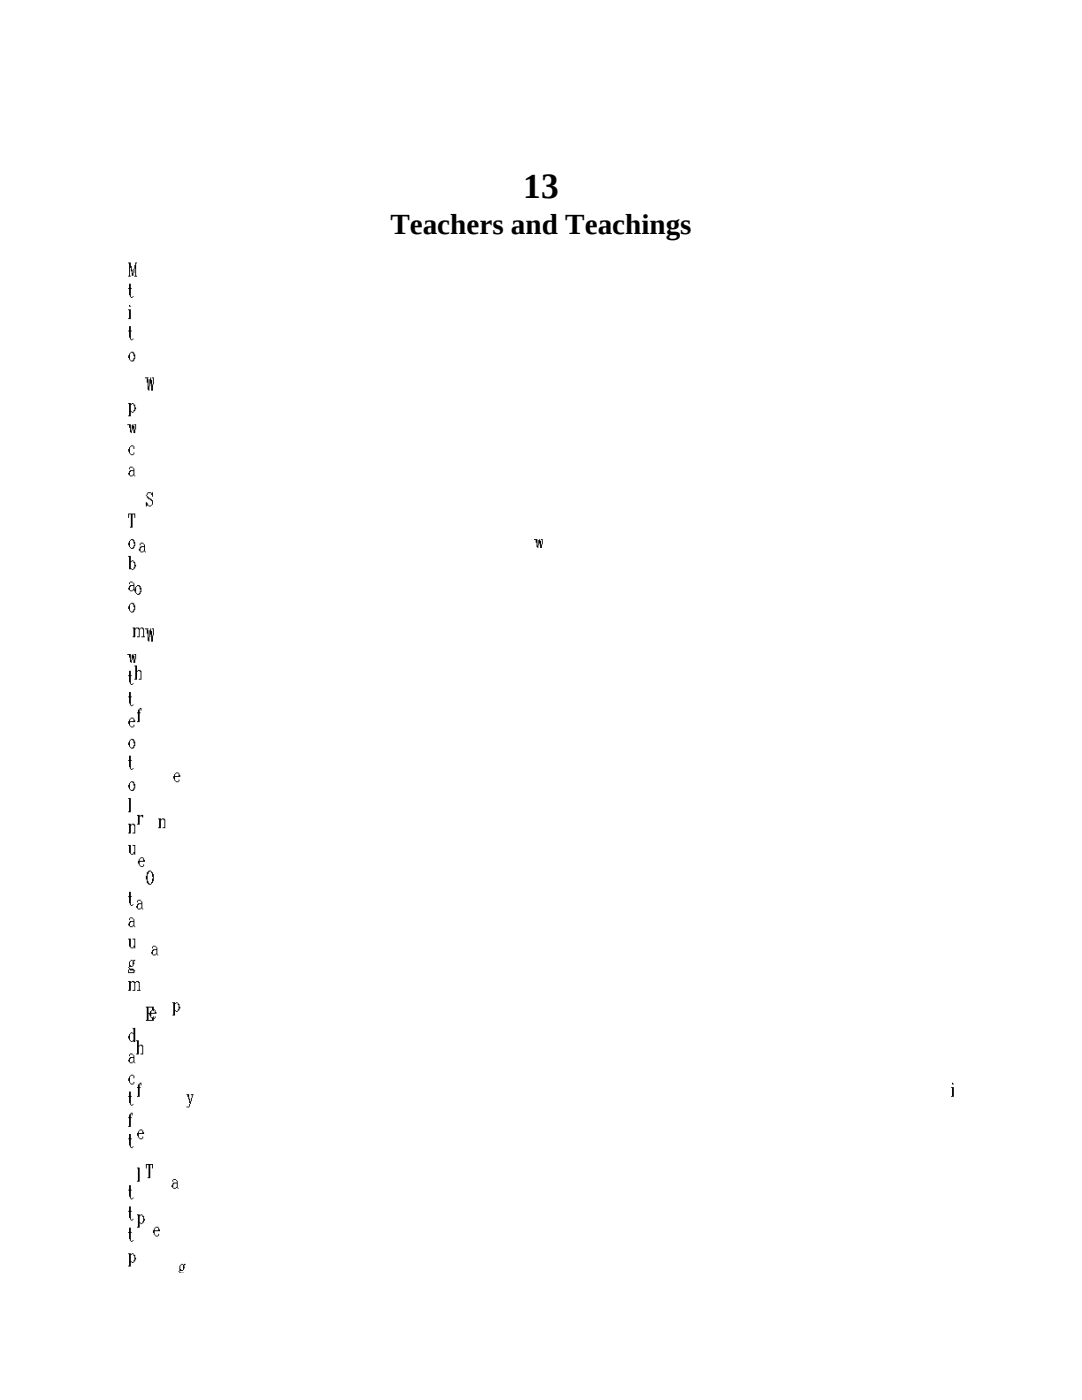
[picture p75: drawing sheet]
<svg xmlns="http://www.w3.org/2000/svg" width="216mm" height="279mm" viewBox="0 0 216 279" stroke-linecap="round" stroke-linejoin="round" font-family="sans-serif">
<defs><g id="words">
<text font-size="7.1" x="104.4" y="39.5">13</text>
<text font-size="5.8" x="77.9" y="46.7">Teachers and Teachings</text>
</g></defs>
<g fill="#000">
<path d="M25.6 52.4h.5l.2 1.4h.2v.7h.1v.5h-.3v-.8h-.2v-.8h-.2v1.6h.2v.2h-.5v-.2h.2v-2.4h-.2zM27 52.4h.3v.2h-.1v2.4h.1v.2h-.5v-.2h.2v-1.4h-.2v.9h-.2v-.9h.2v-.7h.2zM28 108.3h.6l.2 .4h.1v1.4h.2v.1h-.2v-.1h-.3v.1h-.6v-.1h.6v-.2h.2v-.7h-.6v.2h-.2v.7l-.3-.2v-.4h.2v-.3h.1v-.2h.8v-.3h-.2v-.2h-.6v.3h-.1v-.3h.1zM31.6 163.3h.5v.2h.2v.2h-.2v1.6h-.5v-.2h.2v-1.6h-.2zM32.3 163.3h.5v.2h.2v1.8h-.5v-.2h.3v-1.4h-.2v-.2h-.3zM37.2 218.4h.5v.9h.2v.5h.2v.5h-.2v.5h-.2v.2h-.5v-.2h.5v-.5h.2v-.2h-.2v-.7h-.1v-.5h-.2v-.4h-.2zM38.1 218.4h.5v.1h-.1v.6h-.2v.7h-.2v-.7h.2v-.6h-.2zM53.1 254h1.1zM53.8 254h.9zM63.5 254h1.4zM64.6 254h.1zM75.5 254h1.4zM89.3 254h1zM90 254h.8zM104.8 254h.5zM121.2 254h1.4zM122.2 254h.2zM158.6 254h1.2zM158.6 254h.3zM179.4 254h1zM180.1 254h.9z"/>
<path d="M25.8 56.6h.3v.9h.2v.2h-.2v1.6h.4v.1h-.4v-.1h-.2v-.4h-.1v-1.2h-.2v-.2h.2zM26.5 59.1h.1v.2h-.1zM27.3 116.8h.6v.1h.1v.4h.2v.9h-.2v.3h-.1v.2h-.6v-.2h.4v-.1h.2v-.4h.1v-.3h-.1v-.6h-.2v-.2h-.4v.2h-.1v1.3h.1v.1l-.3-.1v-.4h-.2v-.5h.2v-.4l.3-.2zM34.6 235.3h.5v.2l.4 .2v1.4h.1v.1h-.1v-.1h-.4v.1h-.5v-.1h.5v-.2h.2v-.7h-.6v.2h-.1v.7l-.4-.2v-.4h.2v-.3h.2v-.2h.7v-.3h-.2v-.2h-.5v.3h-.2v-.3h.2zM48 254h.7zM48.7 254h.9zM49.6 254h.8zM58.4 254h1.4zM70.6 254h.7zM71.3 254h.5zM84.1 254h1.4zM85.2 254h.2zM115.9 254h1.4zM116.9 254h.2zM134.1 254h1.4zM134.9 254h.6zM154 254h1zM154.7 254h.9zM175.7 254h1.4z"/>
<path d="M25.8 60.9l.3 .1v.2h-.3zM25.6 61.7h.5v2h-.5v-.2h.2v-1.6h-.2zM26.5 125.2h.5v.2h.2v.2h-.2v1.6h-.5v-.2h.1v-1.6h-.1zM27.2 125.2h.5v.2h.3v.2h-.1v1.6h-.6v-.2h.4v-1.4h-.2v-.2h-.3zM28 125.2h.6v.2h.2v1.6h.1v.2h-.7v-.2h.4v-1.4h-.2v-.2h-.4zM30.5 188.7h.5v.2l.4 .2v1.4h.2v.2h-.2v-.2h-.4v.2h-.5v-.2h.5v-.2h.2v-.7h-.5v.2h-.2v.7l-.3-.2v-.3h.1v-.4h.2v-.2h.7v-.3h-.2v-.2h-.5v.4h-.2v-.4h.2zM36.2 252.2h.3v.2h.2v-.2h.3v.2l-.3 .2v.2h.2l-.2 .7h-.2v.1h-.7v.2h.2v.2h1h-1.4h1.1h-.9v-.2h-.2v-.2h.2v-1h.2v.7h.2v.2h.3v-1.1h-.3v.2h-.2zM42.9 254h.3zM42.7 254h.5zM50.6 254h.7zM51.3 254h.7zM60.5 254h.4zM60.3 254h.6zM70.9 254h.7zM71.6 254h.7zM83.3 254h1.4zM112.4 254h.8zM113.2 254h.7zM113.8 254h.3zM129.8 254h.7zM130.5 254h.7zM148.9 254h1.4z"/>
<path d="M25.8 65.1h.3v.9h.2v.1h-.2v1.6h.4v.2h-.4v-.2h-.2v-.3h-.1v-1.3h-.2v-.1h.2zM26.5 67.6h.1v.1h-.1zM26.8 132.8h.5v1.1h.2v.2h-.2v1.5h-.5v-.1h.2v-2.5h-.2zM27.5 133.7h.5v.2h.2v1.7h-.5v-.1h.3v-1.4h-.1v-.2h-.4zM30.3 201.4h.6v.2h.1v.4h.2v.3h-1v.7h.1v.2h.6v.2h-.6l-.1-.4h-.2v-.3h-.2v-.6h.2v-.3h.2v.3h.7v-.5h-.6v.2h-.1zM30.9 202.8h.1v.4h-.1zM34.4 254h.9zM35.3 254h.5zM40.7 254h.4zM47.4 254h1.1zM48.3 254h.6zM56.3 254h1.4zM57.3 254h.2zM78.1 254h.9zM90.8 254h1.5zM105.3 254h.7zM106 254h.5zM121.2 254h.7zM121.9 254h.9zM122.8 254h.8zM139.9 254h1zM140.8 254h.5zM160.3 254h.6zM181.7 254h1.4z"/>
<path d="M26.1 70.2h.5v.2h.2v.3h.2v.9h-.2v.4h-.2v.1h-.5v-.1h.4v-.2h.1v-.4h.2v-.3h-.2v-.5h-.1v-.2h-.4v.2h-.2v1.2h.2v.2l-.3-.2v-.4h-.2v-.5h.2v-.3l.3-.2zM27.9 141.3h.3v.5h-.2v-.3h-.1v.7h.1v.1h-.1v1.8h-.6v-.2h.2v-1.6h-.2v-.1h.2v-.6l.4-.1zM34.4 254h.9zM35.3 254h.2zM39.9 254h1.4zM40.9 254h.2zM46.9 254h1.4zM55.7 254h1.3zM56.8 254h.2zM66.1 254h.8zM66.9 254h.7zM78.5 254h.3zM78.3 254h.5zM91.4 254h.7zM92.1 254h.7zM106.2 254h1.4zM122.6 254h1.2zM122.6 254h.3zM159.6 254h.9zM160.5 254h.2zM180.1 254h.7zM180.8 254h.7z"/>
<path d="M28.9 75.3h.7l-.1 .4h.1v1.4h.2v.9l-.3-.2v-1.4h-.2v-.9h-.4zM30 75.3h.2v.5h.1v.9h.2v1.3h-.3v-1.4h-.2v.5h-.2v-1.4h.2zM30.3 75.3h.4v1.4h-.2v-1.2h-.2zM35.1 154.2h.5v.1h.2v.4h.2v.3h-1.1v.8h.2v.1h.5v.2h-.5l-.2-.3h-.2v-.4h-.1v-.5h.1v-.4h.2v.4h.7v-.6h-.5v.2h-.2zM35.6 155.6h.2v.3h-.2zM50.1 254h1.4zM51.2 254h.1zM60.1 254h1.5zM61 254h.6zM72 254h1zM72.7 254h.9zM85.5 254h1.5zM86.6 254h.2zM100.7 254h.7zM101.4 254h.6zM117.5 254h.3zM117.3 254h.5zM134.8 254h1.4zM135.8 254h.2zM153.8 254h.7zM154.5 254h.7zM174.6 254h1.3zM175.7 254h.2z"/>
<path d="M25.4 84.7h.7v1.2h.2v.5l-.4-.1v-.9h-.1v-.6h-.4zM26.5 84.7h.1v.3h.2l.2 1.4h-.4v-.9h-.1v.4h-.2v-1.1h.2zM26.8 84.7h.4v1h-.2v-.9h-.2zM28 171.1h.6v.2h.2v.3h.1v.4h-1v.7h.1v.2h.6v.1h-.6v-.1l-.3-.2v-.4h-.2v-.5h.2v-.4h.2v.4h.7v-.5h-.6v.1h-.1zM28.6 172.5h.2v.4h-.2zM31.2 254h.4zM35.3 254h1zM36.2 254h.5zM41.5 254h1.4zM42.5 254h.2zM58 254h1.3zM59.1 254h.2zM68.6 254h1.4zM81 254h.7zM81.7 254h.8zM82.5 254h.9zM96.1 254h1.4zM97.2 254h.2zM131.1 254h.7zM131.8 254h.7zM151 254h1.4zM172.7 254h.7zM173.4 254h.9zM174.3 254h.9z"/>
<path d="M25.6 80.4h.5v.2h.2v.2h-.2v1.2h.2v.2h.3v.2h-.3v-.2h-.2v.9h-.5v-.2h.2v-2.3h-.2zM26.3 80.4h.3v.2l.4 .2v.5h.2v.4h-.2v.3h-.2v.2h-.2v-.4h.2v-.8h-.2v-.4h-.3zM27.3 162.6h.6v.2h.1v.2h-.1v1.6h-.6v-.2h.2v-1.6h-.2zM28 162.6h.6v.6l-.6-.4zM31 244.8h.6v.2h.2v.4h.1v.3h-1v.7h.1v.2h.6v.2h-.6v-.2l-.3-.2v-.3h-.2v-.6h.2v-.3h.2v.3h.7v-.5h-.6v.2h-.1zM31.6 246.2h.2v.4h-.2zM35.3 254h1.2zM35.3 254h.3zM41.5 254h1.4zM42.5 254h.2zM49.2 254h.7zM49.9 254h.7zM58.7 254h.9zM59.6 254h.2zM81.7 254h.7zM82.4 254h.9zM83.3 254h.8zM96.7 254h1.4zM113.4 254h.7zM114.1 254h.9zM115 254h.9zM133 254h1.4zM134.1 254h.1zM154.2 254h.7zM154.9 254h.7zM177.1 254h.9zM178 254h.2z"/>
<path d="M25.9 93.1h.6v.2l.3 .2v1.4h.2v.2h-.2v-.2h-.3v.2h-.6v-.2h.6v-.2h.1v-.7h-.5v.2h-.2v.7l-.3-.2v-.3h.2v-.4h.1v-.2h.7v-.3h-.1v-.2h-.6v.4h-.1v-.4h.1zM30.5 254h1.3zM30.5 254h.4zM35.1 254h1.4zM41.5 254h.8zM48.9 254h1.4zM49.9 254h.2zM68.3 254h.7zM69 254h.7zM80.4 254h1.4zM94.2 254h1zM95.1 254h.5zM109.9 254h1.4zM110.9 254h.2zM127 254h.7zM127.7 254h.7zM166.2 254h.8zM167 254h.2zM187.7 254h1.4z"/>
<path d="M26.1 88.9h.5v.2h.2v.5h-.2v-.5h-.5v.2h-.2v1.2h.2v.2h.5v.1h-.5v-.1l-.3-.2v-.4h-.2v-.5h.2v-.3l.3-.2zM26.6 90.3h.2v.4h-.2zM27.5 179.6h.5l.2 .3h.2v1.4h.2v.2h-.2v-.2h-.4v.2h-.5v-.2h.5v-.1h.2v-.8h-.5v.2h-.2v.7l-.3-.1v-.4h.1v-.4h.2v-.1h.7v-.4h-.2v-.2h-.5v.4h-.2v-.4h.2zM30.5 254h.7zM31.2 254h.9zM32.1 254h.9zM36.7 254h1zM37.4 254h.9zM54 254h.9zM54.9 254h.1zM64.6 254h.7zM65.3 254h.7zM76.9 254h1.4zM78 254h.1zM90.8 254h.7zM91.5 254h.6zM106.2 254h1.4zM107.2 254h.2zM123.3 254h.3zM160.2 254h1.4zM181 254h.7zM181.7 254h.7z"/>
<path d="M29.5 98.2h.7v.2l.3-.2v.9h-.2v-.3h-.1v-.4h-.7v.4h-.2l.3 .5h.2v.2h.4v.2l.3 .1v.9l-.3 .2v.2h-.6v-.2h.6v-.2h.1v-.7l-1-.7v-.3h-.2v-.2h.2v-.4h.2zM29.1 100.2l.4 .2v.3h.1v.2h-.3v.2h-.2zM34.4 200h.5v.2h.2v.2h-.2v1.2h.2v.2h.4v.2h-.4v-.2h-.2v.9h-.5v-.2h.2v-2.3h-.2zM35.1 200h.4v.2h.1v.2h.2v.5h.2v.4h-.2v.3h-.2v.2h-.1v-.4h.1v-.8h-.1v-.4h-.4zM41.6 254h.4zM41.5 254h.5zM49.4 254h.7zM50.1 254h.5zM58.9 254h.4zM58.7 254h.6zM69 254h.8zM69.8 254h.2zM80.4 254h1.1zM81.3 254h.5zM93.7 254h1.4zM108.7 254h.5zM141.8 254h.9zM142.7 254h.2zM160.3 254h1.4zM161.4 254h.2zM180.4 254h1.5z"/>
<path d="M25.6 102.5h1.4v.9h-.2v-.7h-.3v2.6h-.6v-.2h.2v-2.4h-.3v.7h-.2zM27.2 207.6h.5v1.1h.2v.1h-.2v1.6h-.5v-.1h.1v-2.5h-.1zM27.9 208.5h.5v.2h.2v1.7h-.6v-.1h.4v-1.5h-.2v-.1h-.3zM30.5 254h1.4zM31.6 254h.2zM42 254h.3zM41.8 254h.5zM49 254h.7zM49.7 254h.7zM58 254h.7zM58.7 254h.7zM68.8 254h1.4zM69.8 254h.2zM81.1 254h.7zM81.8 254h.6zM110.1 254h.8zM110.9 254h.2zM126.5 254h1.4zM127.5 254h.2zM144.5 254h1.4zM164.2 254h1.3zM165.3 254h.2zM185.6 254h.7zM186.3 254h.7z"/>
<path d="M25.6 110.9h.5v1.1h.2v.2h-.2v1.2h.2v.2h.3v.2h-.3v-.2h-.5v-2.5h-.2zM26.3 111.8h.3v.2h.2v.2h.2v.5h.2v.4h-.2v.3h-.2v.2h-.2v-.4h.2v-.8h-.2v-.4h-.3zM27.9 225.4h.5v.2h.2v.4h.2v.3h-1.1v.7h.2v.2h.5v.2h-.5v-.2l-.4-.2v-.3h-.2v-.6h.2v-.3h.2v.3h.7v-.5h-.5v.2h-.2zM28.4 226.8h.2v.4h-.2zM30.7 254h.9zM31.6 254h.2zM35.1 254h.9zM36 254h.7zM36.5 254h.4zM41.8 254h1.4zM42.9 254h.1zM49.9 254h1.4zM51 254h.2zM59.6 254h.7zM60.3 254h.7zM84 254h.8zM84.8 254h.6zM98.4 254h1.4zM114.7 254h1zM115.5 254h.6zM152 254h1.5zM173.2 254h.7zM173.9 254h.7z"/>
<path d="M25.9 116.1h.6l.1 .3h.2v1.4h.2v.2h-.2v-.2h-.3v.2h-.6v-.2h.6v-.1h.1v-.8h-.5v.2h-.2v.7l-.3-.1v-.4h.2v-.4h.1v-.1h.7v-.4h-.1v-.2h-.6v.4h-.1v-.4h.1zM27.3 233h.6v2.8h-.6v-.1h.2v-2.5h-.2zM30 254h.7zM30.7 254h.5zM34 254h1.5zM35.1 254h.2zM39.7 254h1.4zM47.6 254h.9zM47.1 254h.9zM56.3 254h.8zM57.1 254h.6zM79.2 254h.5zM92.4 254h.4zM92.3 254h.5zM106 254h1.1zM106.9 254h.5zM121.7 254h1.4zM122.8 254h.1zM138.8 254h1.3zM138.8 254h.4zM177.1 254h.9zM178 254h.7zM178.5 254h.4z"/>
<path d="M25.8 107.9h.1l.2-.3h.5v.2h.2v.3h.2v.9h-.2v.4h-.2v.1h-.5v-.1h.4v-.2h.1v-.4h.2v-.3h-.2v-.6h-.1v-.1h-.4v.1h-.2v1.3h.2v.2h-.2v-.2h-.1v-.4h-.2v-.5h.2zM27.9 216.1h.3v.5h-.2v-.3h-.1v.7h.1v.1h-.1v1.8h-.6v-.2h.2v-1.6h-.2v-.1h.2v-.6l.4-.1zM34.4 254h1.4zM40.4 254h.7zM41.1 254h.7zM48.2 254h.8zM49 254h.6zM68.1 254h.9zM69 254h.7zM69.5 254h.3zM81 254h1.4zM95.4 254h.7zM96.1 254h.6zM111.3 254h.5zM128.6 254h.9zM128.1 254h.8zM146.6 254h.5zM166 254h.9zM166.9 254h.5z"/>
<path d="M106.5 107.6h.7v1.2h.2v.6l-.3-.2v-.9h-.2v-.5h-.4zM107.6 107.6h.2v.3h.1l.2 1.5h-.3v-.9h-.2v.3h-.2v-1h.2zM107.9 107.6h.4v1.1h-.2v-.9h-.2zM190 216.1h.1l.2 .3h-.3zM189.8 217h.5v1.9h-.5v-.2h.2v-1.6h-.2z"/>
<path d="M25.4 130.5h.7v1.3h.2v.5l-.4-.2v-.9h-.1v-.5h-.4zM26.3 130.7l.3-.2v.4h.2l.2 1.4h-.4v-.9h-.1v.4h-.2zM26.8 130.5h.4v1.1h-.2v-.9h-.2zM27.5 254h.7zM28.2 254h.7zM31.2 254h.9zM32.1 254h.5zM43.2 254h.9zM44.1 254h.2zM51.2 254h.7zM51.9 254h.7zM60.9 254h1.4zM61.9 254h.2zM72.1 254h.9zM73 254h.6zM99.3 254h1.2zM99.3 254h.4zM115 254h1.4zM132.5 254h.8zM133.3 254h.6zM151.7 254h.3z"/>
<path d="M25.8 133.9h.3v.9h.2v.1h-.2v1.6h.4v.2h-.4v-.2h-.2v-.3h-.1v-1.3h-.2v-.1h.2zM26.5 136.3h.1v.2h-.1zM26.8 254h1.4zM34.2 254h1.4zM40.4 254h1.1zM41.3 254h.5zM48.3 254h.7zM49 254h.6zM68.4 254h1.1zM69.1 254h.9zM81 254h1.4zM95.2 254h.8zM96 254h.5zM110.9 254h.9zM111.8 254h.2zM128.1 254h.3zM127.9 254h.5zM145.7 254h1.2zM146.8 254h.1zM165.1 254h1.1zM166 254h.5zM186.3 254h.5z"/>
<path d="M25.8 138.1h.3v.9h.2v.2h-.2v1.6h.4v.1h-.4v-.1h-.2v-.4h-.1v-1.2h-.2v-.2h.2zM26.5 140.6h.1v.2h-.1zM26.8 254h1.4zM27.9 254h.1zM29.6 254h1.4zM34.2 254h1.3zM35.3 254h.2zM40.4 254h.7zM41.1 254h.7zM48.3 254h1.4zM49.4 254h.2zM57.9 254h.7zM58.6 254h.5zM81.1 254h1.4zM95.2 254h.8zM96 254h.7zM111.7 254h.8zM111.1 254h.9zM147.8 254h1.4zM148.9 254h.1zM168.5 254h1.4z"/>
<path d="M26.1 120.3h.5v.2h.2v.3h.2v.9h-.2v.4h-.2v.1h-.5v-.1h.4v-.2h.1v-.4h.2v-.3h-.2v-.6h-.1v-.1h-.4v.1h-.2v1.3h.2v.2h-.2v-.2h-.1v-.4h-.2v-.5h.2v-.4h.1zM27.3 242.4h.6v.1h.1v.2h-.1v1.2h.1v.2h.4v.2h-.4v-.2h-.1v.9h-.6v-.2h.2v-2.3h-.2zM28 242.4h.4v.1l.4 .2v.5h.1v.4h-.1v.3h-.2v.2h-.2v-.3h.2v-.9h-.2v-.4h-.4zM30.9 254h1.4zM31.9 254h.2zM36 254h.7zM36.7 254h.5zM42.5 254h1.4zM50.8 254h.9zM51.7 254h.2zM60.5 254h.4zM60.3 254h.6zM70.7 254h.7zM71.4 254h.7zM82.9 254h1.4zM111.8 254h.9zM128.1 254h.7zM128.8 254h.5zM145.7 254h1.4zM165.1 254h.7zM165.8 254h.9zM166.7 254h.9z"/>
<path d="M28.9 125.4h.7l-.1 .4h.1v1.4h.2v.9l-.3-.2v-1.4h-.2v-.9h-.4zM30 125.4h.2v.5h.1v.9h.2v1.3h-.3v-1.5h-.2v.6h-.2v-1.4h.2zM30.3 125.4h.4v1.4h-.2v-1.2h-.2zM34.6 254h1.4zM35.6 254h.2zM50.1 254h1.4zM60.3 254h.7zM61 254h.6zM72 254h1.4zM73 254h.2zM100.4 254h.8zM99.8 254h.9zM116.2 254h.7zM116.9 254h.6zM134.1 254h1.4zM153.5 254h.8zM154.3 254h.7zM154.9 254h.3zM175.2 254h.7zM175.9 254h.7z"/>
<path d="M25.6 159.3h.5v2.8h-.5v-.2h.2v-2.4h-.2zM26.5 254h1.4zM29.1 254h.7zM29.8 254h.7zM33.5 254h1.4zM39.7 254h.3zM54.5 254h.9zM55.4 254h.7zM55.9 254h.4zM64.9 254h1.4zM66 254h.1zM90 254h1zM90.7 254h.8zM105 254h.7zM105.7 254h.5zM121.4 254h1.4zM122.4 254h.2zM139.2 254h1zM140.1 254h.5zM158.9 254h1.4zM160 254h.2zM180.1 254h.7zM180.8 254h.7z"/>
<path d="M25.8 150.8h.3v.9h.2v.2h-.2v1.6h.4v.1h-.4v-.1h-.2v-.4h-.1v-1.2h-.2v-.2h.2zM26.5 153.3h.1v.2h-.1zM26.8 254h.7zM27.5 254h.7zM29.8 254h1.4zM30.9 254h.1zM34.4 254h.7zM35.1 254h.5zM40.4 254h1.4zM41.5 254h.1zM48.2 254h.3zM66.3 254h1.4zM78 254h1zM78.8 254h.6zM91.4 254h.7zM92.1 254h.5zM122.4 254h.7zM123.1 254h.9zM124 254h.9zM141.5 254h1.4zM162.1 254h1.1zM163 254h.5zM184.7 254h1.4zM185.7 254h.2z"/>
<path d="M26.1 143.2h.5v.2h.2v.4h.2v.3h-1.1v.7h.2v.2h.5v.2h-.5v-.2l-.3-.2v-.3h-.2v-.6h.2v-.3h.1v.3h.7v-.5h-.5v.2h-.2zM26.6 144.6h.2v.4h-.2zM27.2 254h.7zM27.9 254h.7zM30.5 254h1.4zM35.6 254h1.1zM36.5 254h.5zM42.5 254h1.4zM51 254h.7zM51.7 254h.7zM72.8 254h.9zM73.7 254h.2zM85.7 254h1.4zM116.4 254h.9zM133.5 254h1.4zM152.4 254h.5zM172.2 254h.5z"/>
<path d="M25.8 147.8l.3-.2v-.1h.5v.1h.2v.4h.2v.9h-.2v.3h-.2v.2h-.5v-.2h.4v-.2h.1v-.3h.2v-.4h-.2v-.5h-.1v-.2h-.4v.2h-.2v1.2h.2v.2h-.2v-.2h-.1v-.3h-.2v-.5h.2zM27.3 254h.9zM34.4 254h1.4zM40.4 254h1.1zM41.3 254h.5zM48.2 254h.7zM48.9 254h.5zM67.9 254h1.4zM80.1 254h.9zM81 254h.7zM81.5 254h.3zM94.5 254h1.5zM110.6 254h.7zM111.3 254h.5zM128.1 254h1.4zM129.1 254h.2zM147.1 254h.7zM147.8 254h.7zM167.9 254h1.4zM169 254h.2zM190.3 254h.2zM190.3 254h.2z"/>
<path d="M25.8 156.3l.3-.2v-.2h.5v.2h.2v.4h.2v.8h-.2v.4h-.2v.2h-.5v-.2h.4v-.2h.1v-.3h.2v-.4h-.2v-.5h-.1v-.2h-.4v.2h-.2v1.2h.2v.2h-.2v-.2h-.1v-.3h-.2v-.6h.2zM27.3 254h.9zM34.4 254h1.4zM40.4 254h1.1zM41.3 254h.5zM48.2 254h.7zM48.9 254h.5zM67.9 254h1.1zM68.8 254h.5zM80.3 254h.7zM81 254h.7zM94.4 254h.8zM109.5 254h1.4zM126.5 254h.5zM144.8 254h.9zM144.3 254h.9zM164 254h.4zM163.9 254h.5zM184.3 254h.7zM185 254h.7z"/>
<path d="M25.6 164.4h.5v.2h.2v.1h-.2v1.6h-.5v-.1h.2v-1.6h-.2zM26.3 164.4h.5v.2h.2v1.7h-.5v-.1h.3v-1.5h-.2v-.1h-.3zM27.3 254h1.5zM28.4 254h.2zM30.5 254h.9zM31.4 254h.7zM31.9 254h.4zM42.7 254h1.4zM51 254h.9zM51.9 254h.7zM52.4 254h.3zM61.6 254h1.4zM73.7 254h.7zM74.4 254h.6zM87.3 254h1.4zM88.4 254h.1zM102.5 254h.7zM103.2 254h.7zM119.4 254h1.4zM120.5 254h.1zM137.9 254h1.3zM137.9 254h.4zM157.9 254h1.2zM157.9 254h.3z"/>
<path d="M25.6 168.6h.5v1.8h.5v.2h-.5v-.2l-.3-.2v-1.4h-.2zM26.5 168.6h.5v2l-.4-.2v-.4h.2v-1.2h-.3zM27.3 254h1.3zM27.3 254h.4zM35.1 254h.9zM36 254h.2zM40.9 254h1.4zM58 254h.9zM57.5 254h.9zM68.4 254h.4zM68.3 254h.5zM79.9 254h1.2zM79.9 254h.4zM93 254h.7zM93.7 254h.8zM94.5 254h.9zM109 254h.4zM108.8 254h.6zM125.6 254h1.2zM125.6 254h.3zM143.8 254h1.2zM143.8 254h.3zM184.3 254h.9zM185.2 254h.2z"/>
<path d="M25.8 178h.3v.9h.2v.1h-.2v1.6h.4v.2h-.4v-.2h-.2v-.3h-.1v-1.3h-.2v-.1h.2zM26.5 180.4h.1v.2h-.1zM26.8 254h1.4zM29.6 254h.9zM30.5 254h.7zM31 254h.4zM34.7 254h1.5zM41.5 254h.7zM42.2 254h.5zM50.1 254h.9zM49.6 254h.8zM70.7 254h1.4zM98.8 254h.9zM98.2 254h.9zM114.5 254h1.4zM115.5 254h.2zM132.3 254h1.4zM133.3 254h.2zM151.7 254h1.1zM152.4 254h.9zM172.9 254h1.4zM173.9 254h.2z"/>
<path d="M29.6 173.7h.6l.1 .4h.2v.3h.2v1.5h-.2v.3h-.2l-.1 .4h-.6v-.2h-.1v-.2h-.2v-.7h-.2l.2-1.4h.2zM29.8 173.9v.2h-.2v.3h-.1v1.5h.1v.3h.2v.2h.4l.3-1.4h-.2v-.7h-.1v-.4zM34.4 254h1.1zM35.3 254h.5zM41.5 254h.7zM42.2 254h.5zM59.8 254h1.2zM60.9 254h.1zM71.3 254h1.4zM84.5 254h.7zM85.2 254h.9zM86.1 254h.9zM100.5 254h1.1zM101.2 254h.9zM118.4 254h1zM119.2 254h.6zM137.9 254h.6zM158.4 254h1.2zM158.4 254h.4zM180.4 254h.4zM180.3 254h.5z"/>
<path d="M25.6 187.3h.5v1.8h.5v.2h-.5v-.2l-.3-.2v-1.4h-.2zM26.5 187.3h.5v2l-.4-.2v-.4h.2v-1.2h-.3zM27.3 254h1.3zM27.3 254h.4zM30.7 254h.3zM40 254h.6zM46.4 254h1.4zM47.4 254h.2zM54.3 254h1.4zM64.6 254h.8zM64 254h.9zM75.7 254h.3zM75.5 254h.5zM87.8 254h.7zM88.5 254h.8zM102 254h1.4zM134.8 254h1zM135.6 254h.6zM153.6 254h1.3zM153.6 254h.4z"/>
<path d="M25.6 195.8h.5v.2h.2v.1h-.2v1.6h-.5v-.1h.2v-1.6h-.2zM26.3 195.8h.5v.2h.4v.1h-.2v1.6h-.5v-.1h.3v-1.5h-.2v-.1h-.3zM27.2 195.8h.5v.2h.2v1.6h.1v.1h-.7v-.1h.4v-1.5h-.2v-.1h-.3zM28.4 254h1.4zM33 254h.9zM33.9 254h.5zM46.7 254h.6zM55.2 254h1.4zM56.3 254h.1zM65.3 254h1.4zM77.6 254h.9zM77.1 254h.9zM90.8 254h.4z"/>
<path d="M25.9 183.1h.6v.2l.3 .1v1.5h.2v.1h-.2v-.1h-.3v.1h-.6v-.1h.6v-.2h.1v-.7h-.5v.1h-.2v.8l-.3-.2v-.4h.2v-.3h.1v-.2h.7v-.4h-.1v-.1h-.6v.3h-.1v-.3h.1zM30.5 254h1.1zM31.2 254h.9zM35.5 254h1.4zM42.2 254h.7zM42.9 254h.5zM50.3 254h.9zM51.2 254h.1zM59.8 254h.3zM59.6 254h.5zM69.8 254h1.3zM70.9 254h.2zM81.7 254h1zM82.5 254h.6zM95.2 254h.6zM109.7 254h1.4zM125.9 254h.7zM126.6 254h.6zM162.6 254h1.3zM162.6 254h.4zM183.1 254h.9zM184 254h.1z"/>
<path d="M26.1 191.6h.4v.1h.1v-.1h.4v.1l-.4 .2v.2h.2l-.2 .7h-.1v.2h-.7l.1 .3h.7v.2l.4 .2v.2h-.2v.3h-1.2v-.7h.2v.5h.8v-.3h-.7v-.2h-.1v-.4h-.2v-.1h.2v-1.1h.1v.7h.2v.2h.4v-1.1h-.4v.2h-.2zM27.2 254h1.4zM35.3 254h1.4zM41.8 254h.9zM58.4 254h1.4zM69.1 254h1.1zM70 254h.6zM81.7 254h.7zM82.4 254h.5zM110.9 254h1.5zM128.1 254h.8zM128.9 254h.2zM146.4 254h.9zM147.3 254h.2zM166 254h1.4zM187.3 254h1.3zM188.4 254h.2z"/>
<path d="M25.8 217.8h.3v.9h.2v.2h-.2v1.6h.4v.2h-.4v-.2h-.2v-.4h-.1v-1.2h-.2v-.2h.2zM26.5 220.3h.1v.2h-.1zM26.8 254h1.4zM27.9 254h.1zM29.6 254h1.4zM34.2 254h1.3zM35.3 254h.2zM40.4 254h.7zM41.1 254h.7zM48.3 254h1.4zM49.4 254h.2zM57.9 254h.7zM58.6 254h.5zM69 254h.3zM94 254h.4zM93.8 254h.6zM107.9 254h.9zM108.8 254h.2zM140.1 254h1.2zM141.1 254h.2zM158.4 254h1.4zM178.5 254h.7zM179.2 254h.7z"/>
<path d="M25.8 210.4h.1v-.1h.6l.1 .3h.2v1.4h.2v.2h-.2v-.2h-.3v.2h-.6v-.2h.6v-.2h.1v-.7h-.5v.2h-.2v.7l-.3-.2v-.3h.2v-.4h.1v-.1h.7v-.4h-.1v-.2h-.6v.4h-.1zM27.3 254h1.3zM27.3 254h.4zM30.5 254h1.3zM30.5 254h.4zM35.1 254h1.4zM41.5 254h1.2zM42.5 254h.2zM49.6 254h.3zM49.4 254h.5zM58.2 254h1.4zM68.8 254h.9zM69.7 254h.1zM80.6 254h1.4zM81.7 254h.1zM94.5 254h.9zM94 254h.9zM125.8 254h.8zM126.6 254h.2zM143.6 254h1.4zM144.6 254h.2zM163 254h1.4zM184.1 254h1.3zM185.2 254h.2z"/>
<path d="M25.8 214.8l.3-.1v-.2h.5v.2h.2v.5h-.2v-.5h-.5v.1h-.2v1.3h.2v.2h.5v.1h-.5l-.2-.3h-.1v-.4h-.2v-.5h.2zM26.6 215.9h.2v.4h-.2zM27.2 254h1.4zM30.5 254h.7zM31.2 254h.7zM35.6 254h1.3zM35.6 254h.4zM42.2 254h1.2zM43.2 254h.2zM50.4 254h.4zM50.3 254h.5zM59.3 254h1.4zM70 254h1.1zM70.9 254h.5zM82.5 254h1.3zM82.5 254h.4zM96.5 254h.7zM97.2 254h.7zM112.2 254h1.4zM113.2 254h.2zM129.5 254h1.2zM129.5 254h.3zM148.2 254h1.2zM148.2 254h.3zM168.5 254h.3z"/>
<path d="M26.5 205.1h.5v2.9h-.4v-.2h-.1v.2h-.4v-.2h.4v-.2h.1v-1.2h-.1v-.2h.1v-.9h-.1zM25.8 206.4l.3-.2v-.2h.4v.2h-.4v.2h-.2v1.2h.2v.2l-.3-.2v-.3h-.2v-.6h.2zM27.3 254h1.5zM28.4 254h.2zM30.5 254h1.1zM31.4 254h.5zM35.6 254h1.4zM36.7 254h.2zM42.2 254h.5zM49.6 254h1.4zM58.7 254h1.1zM59.4 254h.9zM69.7 254h.7zM70.4 254h.9zM71.3 254h.8zM83.4 254h1.4zM84.5 254h.2zM98.8 254h.7zM99.5 254h.7zM115.9 254h.9zM116.8 254h.1zM134.4 254h.4zM174.1 254h1.4z"/>
<path d="M29.1 200.9h1.6v.9l-.4-.2v-.5h-.7v1h.4v-.3h.2v.9h-.2v-.4h-.4v1.3h.7v-.6l.4-.2v.9h-1.6v-.1h.2v-2.5h-.2zM34.2 254h1.1zM35.1 254h.5zM41.3 254h1.4zM42.3 254h.2zM49.7 254h.7zM50.4 254h.6zM59.6 254h.9zM60.5 254h.5zM84 254h.8zM84.8 254h.2zM98.1 254h1.4zM99.1 254h.2zM113.8 254h1.4zM131.2 254h1.3zM132.3 254h.2zM150.3 254h.7zM151 254h.7zM171.1 254h1.4zM172.2 254h.1z"/>
<path d="M25.8 226.3h.3v.9h.2v.2h-.2v1.6h.4v.1h-.4v-.1h-.2v-.4h-.1v-1.2h-.2v-.2h.2zM26.5 228.8h.1v.2h-.1zM26.8 254h.7zM27.5 254h.7zM29.8 254h1.4zM30.9 254h.1zM34.4 254h.9zM35.3 254h.5zM48.2 254h.7zM48.9 254h.7zM57.5 254h1.4zM68.4 254h1.1zM69.3 254h.5zM81.3 254h1.4zM82.4 254h.1zM111.3 254h1.4zM128.8 254h.3zM128.6 254h.5zM146.6 254h1zM147.5 254h.5zM166.5 254h1.4zM167.6 254h.1zM187.9 254h.7zM188.6 254h.7z"/>
<path d="M25.8 236.5h.3v.9h.2v.2h-.2v1.6h.4v.2h-.4v-.2h-.2v-.4h-.1v-1.2h-.2v-.2h.2zM26.5 239h.1v.2h-.1zM26.8 254h1.4zM27.9 254h.1zM29.6 254h1.4zM34.2 254h1.3zM35.3 254h.2zM40.4 254h.7zM41.1 254h.7zM57.7 254h.9zM58.6 254h.1zM68.3 254h.7zM69 254h.7zM80.6 254h1.4zM81.7 254h.1zM94.5 254h1.3zM94.5 254h.4zM109.9 254h1.4zM110.9 254h.2zM145.2 254h.5zM164.4 254h1.4zM165.5 254h.1zM185.2 254h1.2zM185.2 254h.4z"/>
<path d="M26.1 222.1h.4v.5h-.2v-.4h-.2v.8h.2v.1h-.2v1.8h-.5v-.2h.2v-1.6h-.2v-.1h.2v-.6h.1zM26.6 254h1.4zM29.5 254h.5zM33.2 254h.5zM37.7 254h1.5zM43.9 254h.9zM44.8 254h.7zM45.3 254h.4zM52.6 254h.3zM52.4 254h.5zM61.6 254h.7zM62.3 254h.7zM72.5 254h1.4zM99 254h.8zM99.8 254h.2zM114.1 254h.7zM114.8 254h.7zM131.1 254h1.4zM132.1 254h.2zM169.5 254h.9zM170.4 254h.2z"/>
<path d="M29.1 232.3h1.4v.9h-.2v-.7h-.3v2.6h-.5v-.2h.1v-2.4h-.3v.7h-.2zM34.2 254h.7zM34.9 254h.7zM41.1 254h1.4zM42.2 254h.1zM49.6 254h.7zM50.3 254h.5zM59.4 254h1.5zM60.5 254h.2zM83.8 254h1.4zM98.4 254h.7zM99.1 254h.6zM114.5 254h1.4zM115.5 254h.2zM151.2 254h1.2zM151.2 254h.3zM171.6 254h1.4z"/>
<path d="M25.6 250.1h.5v.2h.2v.2h-.2v1.2h.2v.2h.3v.2h-.3v-.2h-.2v.9h-.5v-.2h.2v-2.3h-.2zM26.3 250.1h.3v.2l.4 .2v.5h.2v.4h-.2v.3h-.2v.2h-.2v-.4h.2v-.9h-.2v-.3h-.3zM27.3 254h1.5zM28.4 254h.2zM31.2 254h.9zM30.7 254h.9zM35.8 254h1.4zM36.9 254h.1zM42.5 254h1.2zM42.5 254h.4zM50.6 254h.9zM51.5 254h.2zM60 254h1.4zM71.1 254h.5zM96.5 254h1.4zM111.7 254h.7zM112.4 254h.7zM129.1 254h.9zM128.6 254h.9zM167.4 254h1.4zM168.5 254h.1zM189.1 254h1.4zM190 254h.5z"/>
<path d="M25.8 240.8h.3v.9h.2v.1h-.2v1.6h.4v.2h-.4v-.2h-.2v-.3h-.1v-1.3h-.2v-.1h.2zM26.5 243.2h.1v.2h-.1zM26.8 254h.7zM27.5 254h.7zM29.8 254h1.4zM30.9 254h.1zM34.6 254h.3zM34.4 254h.5zM39.9 254h.7zM40.6 254h.5zM55 254h1.4zM64.9 254h.9zM65.8 254h.7zM66.3 254h.4zM77.1 254h.7zM77.8 254h.7zM106 254h.5zM122.2 254h.4zM122.1 254h.5zM138.8 254h1.1zM139.7 254h.5zM157.5 254h1.4zM158.6 254h.2zM177.6 254h1.3zM177.6 254h.4z"/>
<path d="M25.8 245h.3v.9h.2v.2h-.2v1.5h.4v.2h-.4v-.2h-.2v-.3h-.1v-1.2h-.2v-.2h.2zM26.5 247.5h.1v.1h-.1zM26.8 254h1.4zM27.9 254h.1zM29.6 254h1.4zM34.2 254h1.3zM35.3 254h.2zM40.4 254h.7zM41.1 254h.7zM48.3 254h1.4zM49.4 254h.2zM57.9 254h.7zM58.6 254h.5zM81.1 254h.9zM94.5 254h1.5zM109.9 254h.3zM109.7 254h.5zM125.8 254h.5zM161 254h.9zM161.9 254h.2zM180.6 254h1.4z"/>
</g>
<use href="#words"/>
</svg>
